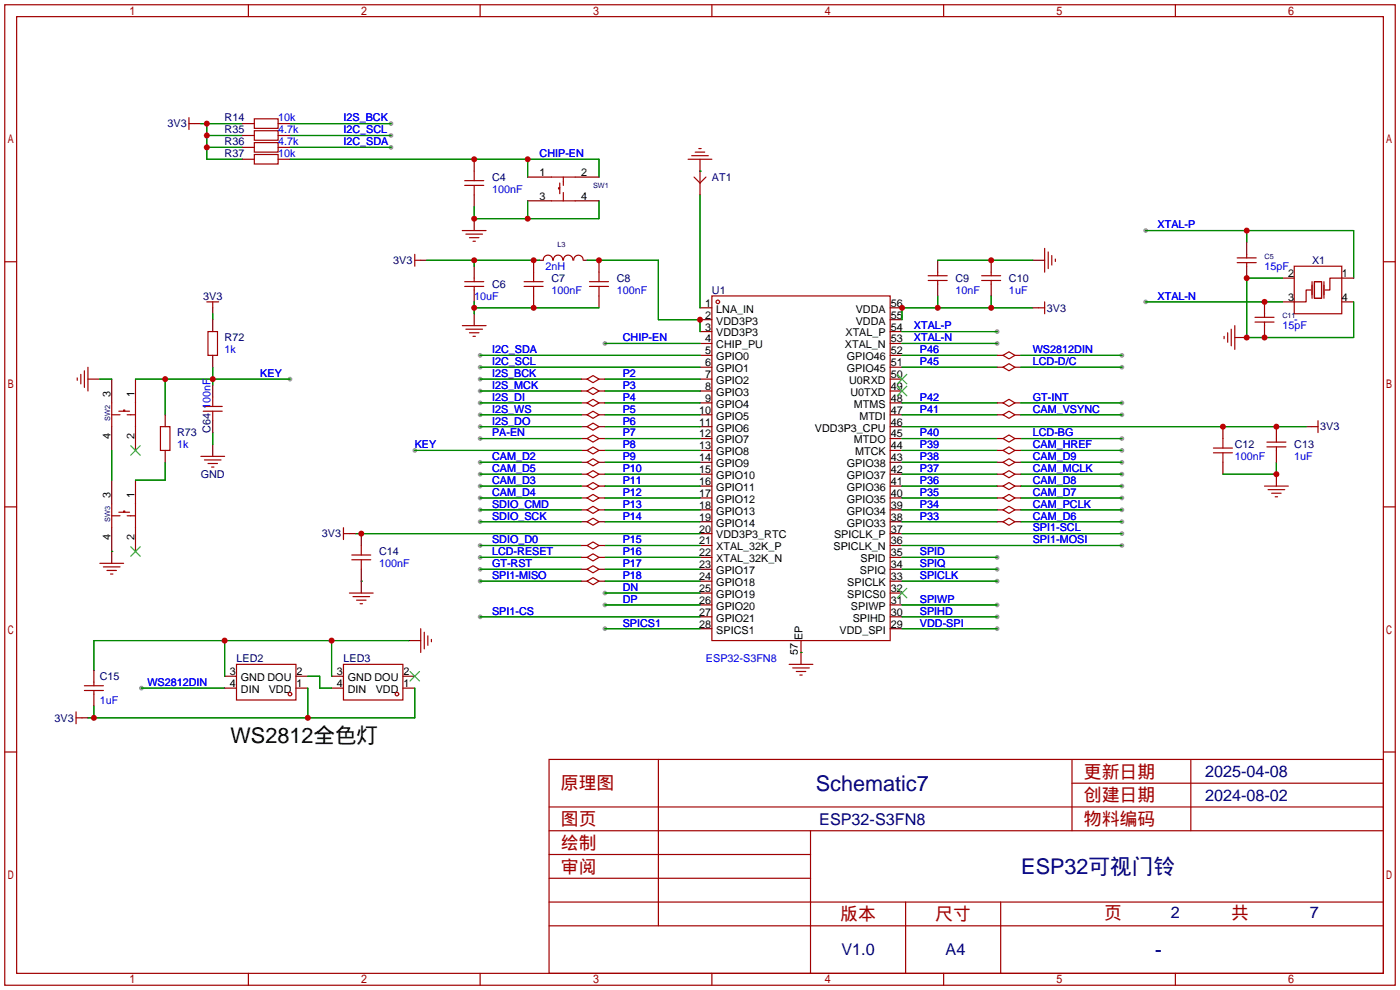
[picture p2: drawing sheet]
<svg xmlns="http://www.w3.org/2000/svg" width="299mm" height="212mm" viewBox="0 0 299 212" stroke-linecap="round" stroke-linejoin="round" font-family="sans-serif">
<defs><g id="words">
<text font-size="4.6" x="49.3" y="158.8">WS2812全色灯</text>
<g font-size="4.6" fill="#000080">
<text x="174.4" y="169">Schematic7</text>
<text x="218.3" y="186.8">ESP32可视门铃</text>
<text x="246.8" y="204.6">-</text>
</g>
<g font-size="3.8" fill="#a00000">
<text x="231.6" y="166.2">更新日期</text>
<text x="119.9" y="168.7">原理图</text>
<text x="231.6" y="171.3">创建日期</text>
<text x="119.9" y="176.3">图页</text>
<text x="231.6" y="176.3">物料编码</text>
<text x="119.9" y="181.4">绘制</text>
<text x="119.9" y="186.5">审阅</text>
<text x="179.6" y="196.7">版本</text>
<text x="199.9" y="196.7">尺寸</text>
<text x="236" y="196.4">页</text>
<text x="263.1" y="196.4">共</text>
</g>
<g font-size="3.5" fill="#000080">
<text x="257.6" y="166.1">2025-04-08</text>
<text x="257.6" y="171.1">2024-08-02</text>
<text x="175.1" y="176.2">ESP32-S3FN8</text>
<text x="250.2" y="196.3">2</text>
<text x="280" y="196.3">7</text>
<text x="179.8" y="204.2">V1.0</text>
<text x="202.1" y="204.2">A4</text>
</g>
<g font-size="2.3" fill="#000080">
<text x="35.8" y="27.2">3V3</text>
<text x="48" y="26">R14</text>
<text x="48" y="28.5">R35</text>
<text x="48" y="31">R36</text>
<text x="48" y="33.6">R37</text>
<text x="105.2" y="38.7">C4</text>
<text x="152.1" y="38.7">AT1</text>
<text x="84.1" y="56.4">3V3</text>
<text x="280.4" y="56.4">X1</text>
<text x="43.4" y="64.1">3V3</text>
<text x="105.2" y="61.5">C6</text>
<text x="117.9" y="60.2">C7</text>
<text x="131.8" y="60.2">C8</text>
<text x="152.1" y="62.8">U1</text>
<text x="204.2" y="60.2">C9</text>
<text x="215.6" y="60.2">C10</text>
<text x="223.8" y="66.6">3V3</text>
<text x="48" y="72.9">R72</text>
<text x="37.8" y="93.3">R73</text>
<text x="45" y="92.5" transform="rotate(-90 45 92.5)">C64</text>
<text x="263.9" y="95.8">C12</text>
<text x="276.6" y="95.8">C13</text>
<text x="282.2" y="92">3V3</text>
<text x="42.9" y="102.2">GND</text>
<text x="68.8" y="114.9">3V3</text>
<text x="81" y="118.7">C14</text>
<text x="50.5" y="141.5">LED2</text>
<text x="73.4" y="141.5">LED3</text>
<text x="21.3" y="145.3">C15</text>
<text x="11.7" y="154.2">3V3</text>
</g>
<g font-size="2.3" fill="#00f">
<text x="59.4" y="26">10k</text>
<text x="59.4" y="28.5">4.7k</text>
<text x="73.4" y="28.5">I2C_SCL</text>
<text x="73.4" y="26">I2S_BCK</text>
<text x="59.4" y="31">4.7k</text>
<text x="59.4" y="33.6">10k</text>
<text x="73.4" y="31">I2C_SDA</text>
<text x="115.3" y="33.6">CHIP-EN</text>
<text x="105.2" y="41.2">100nF</text>
<text x="247.4" y="48.8">XTAL-P</text>
<text x="116.6" y="57.7">2nH</text>
<text x="270.3" y="57.7">15pF</text>
<text x="101.3" y="64.1">10uF</text>
<text x="117.9" y="62.8">100nF</text>
<text x="131.8" y="62.8">100nF</text>
<text x="204.2" y="62.8">10nF</text>
<text x="215.6" y="62.8">1uF</text>
<text x="247.4" y="64.1">XTAL-N</text>
<text x="195.3" y="70.4">XTAL-P</text>
<text x="274.1" y="70.4">15pF</text>
<text x="276.6" y="69.1">-</text>
<text x="48" y="75.5">1k</text>
<text x="105.2" y="75.5">I2C_SDA</text>
<text x="133.1" y="72.9">CHIP-EN</text>
<text x="195.3" y="72.9">XTAL-N</text>
<text x="196.6" y="75.5">P46</text>
<text x="220.7" y="75.5">WS2812DIN</text>
<text x="55.6" y="80.6">KEY</text>
<text x="105.2" y="78">I2C_SCL</text>
<text x="105.2" y="83.1">I2S_MCK</text>
<text x="105.2" y="80.6">I2S_BCK</text>
<text x="133.1" y="80.6">P2</text>
<text x="133.1" y="83.1">P3</text>
<text x="196.6" y="78">P45</text>
<text x="220.7" y="78">LCD-D/C</text>
<text x="45" y="87.4" transform="rotate(-90 45 87.4)">100nF</text>
<text x="105.2" y="85.6">I2S_DI</text>
<text x="105.2" y="88.2">I2S_WS</text>
<text x="133.1" y="85.6">P4</text>
<text x="133.1" y="88.2">P5</text>
<text x="196.6" y="85.6">P42</text>
<text x="196.6" y="88.2">P41</text>
<text x="220.7" y="88.2">CAM_VSYNC</text>
<text x="220.7" y="85.6">GT-INT</text>
<text x="37.8" y="95.8">1k</text>
<text x="88.6" y="95.8">KEY</text>
<text x="105.2" y="90.7">I2S_DO</text>
<text x="105.2" y="93.3">PA-EN</text>
<text x="133.1" y="90.7">P6</text>
<text x="133.1" y="93.3">P7</text>
<text x="133.1" y="95.8">P8</text>
<text x="196.6" y="93.3">P40</text>
<text x="196.6" y="95.8">P39</text>
<text x="220.7" y="93.3">LCD-BG</text>
<text x="220.7" y="95.8">CAM_HREF</text>
<text x="105.2" y="100.9">CAM_D5</text>
<text x="105.2" y="98.3">CAM_D2</text>
<text x="133.1" y="98.3">P9</text>
<text x="133.1" y="100.9">P10</text>
<text x="196.6" y="98.3">P38</text>
<text x="196.6" y="100.9">P37</text>
<text x="220.7" y="98.3">CAM_D9</text>
<text x="220.7" y="100.9">CAM_MCLK</text>
<text x="263.9" y="98.3">100nF</text>
<text x="276.6" y="98.3">1uF</text>
<text x="105.2" y="103.4">CAM_D3</text>
<text x="105.2" y="106">CAM_D4</text>
<text x="133.1" y="103.4">P11</text>
<text x="133.1" y="106">P12</text>
<text x="196.6" y="103.4">P36</text>
<text x="196.6" y="106">P35</text>
<text x="220.7" y="103.4">CAM_D8</text>
<text x="220.7" y="106">CAM_D7</text>
<text x="105.2" y="108.5">SDIO_CMD</text>
<text x="105.2" y="111">SDIO_SCK</text>
<text x="133.1" y="108.5">P13</text>
<text x="133.1" y="111">P14</text>
<text x="196.6" y="108.5">P34</text>
<text x="196.6" y="111">P33</text>
<text x="220.7" y="108.5">CAM_PCLK</text>
<text x="220.7" y="111">CAM_D6</text>
<text x="220.7" y="113.6">SPI1-SCL</text>
<text x="105.2" y="116.1">SDIO_D0</text>
<text x="105.2" y="118.7">LCD-RESET</text>
<text x="133.1" y="116.1">P15</text>
<text x="133.1" y="118.7">P16</text>
<text x="196.6" y="118.7">SPID</text>
<text x="220.7" y="116.1">SPI1-MOSI</text>
<text x="81" y="121.2">100nF</text>
<text x="105.2" y="121.2">GT-RST</text>
<text x="105.2" y="123.7">SPI1-MISO</text>
<text x="133.1" y="121.2">P17</text>
<text x="133.1" y="123.7">P18</text>
<text x="196.6" y="121.2">SPIQ</text>
<text x="196.6" y="123.7">SPICLK</text>
<text x="105.2" y="131.4">SPI1-CS</text>
<text x="133.1" y="126.3">DN</text>
<text x="133.1" y="128.8">DP</text>
<text x="196.6" y="131.4">SPIHD</text>
<text x="196.6" y="128.8">SPIWP</text>
<text x="133.1" y="133.9">SPICS1</text>
<text x="196.6" y="133.9">VDD-SPI</text>
<text x="150.9" y="141.5">ESP32-S3FN8</text>
<text x="31.5" y="146.6">WS2812DIN</text>
<text x="21.3" y="150.4">1uF</text>
</g>
<g font-size="2.3">
<text x="115.3" y="37.6">1</text>
<text x="124.2" y="37.6">2</text>
<text x="115.3" y="42.7">3</text>
<text x="124.2" y="42.7">4</text>
<text x="275.3" y="59.2">2</text>
<text x="286.8" y="59.2">1</text>
<text x="150.7" y="65.6">1</text>
<text x="190.4" y="65.6">56</text>
<text x="275.3" y="64.3">3</text>
<text x="286.8" y="64.3">4</text>
<text x="150.7" y="68.1">2</text>
<text x="150.7" y="70.6">3</text>
<text x="153.1" y="66.8">LNA_IN</text>
<text x="153.1" y="69.4">VDD3P3</text>
<text x="153.1" y="71.9">VDD3P3</text>
<text x="180.7" y="71.9">XTAL_P</text>
<text x="182.9" y="69.4">VDDA</text>
<text x="182.9" y="66.8">VDDA</text>
<text x="190.4" y="70.6">54</text>
<text x="190.4" y="68.1">55</text>
<text x="150.7" y="73.2">4</text>
<text x="150.7" y="75.7">5</text>
<text x="153.1" y="74.4">CHIP_PU</text>
<text x="153.1" y="77">GPIO0</text>
<text x="180.6" y="74.4">XTAL_N</text>
<text x="181" y="77">GPIO46</text>
<text x="190.4" y="75.7">52</text>
<text x="190.4" y="73.2">53</text>
<text x="150.7" y="78.3">6</text>
<text x="150.7" y="80.8">7</text>
<text x="150.7" y="83.3">8</text>
<text x="153.1" y="79.5">GPIO1</text>
<text x="153.1" y="82.1">GPIO2</text>
<text x="181" y="79.5">GPIO45</text>
<text x="181.5" y="82.1">U0RXD</text>
<text x="190.4" y="83.3">49</text>
<text x="190.4" y="80.8">50</text>
<text x="190.4" y="78.3">51</text>
<text x="23.6" y="84.8" transform="rotate(-90 23.6 84.8)">3</text>
<text x="28.7" y="84.8" transform="rotate(-90 28.7 84.8)">1</text>
<text x="149.5" y="88.4">10</text>
<text x="150.7" y="85.9">9</text>
<text x="153.1" y="84.6">GPIO3</text>
<text x="153.1" y="87.1">GPIO4</text>
<text x="153.1" y="89.7">GPIO5</text>
<text x="181.7" y="84.6">U0TXD</text>
<text x="182.5" y="87.1">MTMS</text>
<text x="183.7" y="89.7">MTDI</text>
<text x="190.4" y="88.4">47</text>
<text x="190.4" y="85.9">48</text>
<text x="23.6" y="93.7" transform="rotate(-90 23.6 93.7)">4</text>
<text x="28.7" y="93.7" transform="rotate(-90 28.7 93.7)">2</text>
<text x="149.5" y="91">11</text>
<text x="149.5" y="93.5">12</text>
<text x="153.1" y="92.2">GPIO6</text>
<text x="153.1" y="94.8">GPIO7</text>
<text x="174.2" y="92.2">VDD3P3_CPU</text>
<text x="182.5" y="94.8">MTDO</text>
<text x="190.4" y="93.5">45</text>
<text x="190.4" y="91">46</text>
<text x="149.5" y="96">13</text>
<text x="149.5" y="98.6">14</text>
<text x="149.5" y="101.1">15</text>
<text x="153.1" y="97.3">GPIO8</text>
<text x="153.1" y="99.8">GPIO9</text>
<text x="181" y="99.8">GPIO38</text>
<text x="182.8" y="97.3">MTCK</text>
<text x="190.4" y="101.1">42</text>
<text x="190.4" y="98.6">43</text>
<text x="190.4" y="96">44</text>
<text x="23.6" y="106.4" transform="rotate(-90 23.6 106.4)">3</text>
<text x="28.7" y="106.4" transform="rotate(-90 28.7 106.4)">1</text>
<text x="149.5" y="103.7">16</text>
<text x="149.5" y="106.2">17</text>
<text x="153.1" y="102.4">GPIO10</text>
<text x="153.1" y="104.9">GPIO11</text>
<text x="153.1" y="107.5">GPIO12</text>
<text x="181" y="107.5">GPIO35</text>
<text x="181" y="104.9">GPIO36</text>
<text x="181" y="102.4">GPIO37</text>
<text x="190.4" y="106.2">40</text>
<text x="190.4" y="103.7">41</text>
<text x="149.5" y="108.7">18</text>
<text x="149.5" y="111.3">19</text>
<text x="149.5" y="113.8">20</text>
<text x="153.1" y="110">GPIO13</text>
<text x="153.1" y="112.5">GPIO14</text>
<text x="181" y="112.5">GPIO33</text>
<text x="181" y="110">GPIO34</text>
<text x="190.4" y="113.8">37</text>
<text x="190.4" y="111.3">38</text>
<text x="190.4" y="108.7">39</text>
<text x="23.6" y="115.3" transform="rotate(-90 23.6 115.3)">4</text>
<text x="28.7" y="115.3" transform="rotate(-90 28.7 115.3)">2</text>
<text x="149.5" y="116.4">21</text>
<text x="149.5" y="118.9">22</text>
<text x="153.1" y="115.1">VDD3P3_RTC</text>
<text x="153.1" y="117.6">XTAL_32K_P</text>
<text x="178.1" y="117.6">SPICLK_N</text>
<text x="178.3" y="115.1">SPICLK_P</text>
<text x="190.4" y="118.9">35</text>
<text x="190.4" y="116.4">36</text>
<text x="149.5" y="121.4">23</text>
<text x="149.5" y="124">24</text>
<text x="153.1" y="120.2">XTAL_32K_N</text>
<text x="153.1" y="122.7">GPIO17</text>
<text x="153.1" y="125.2">GPIO18</text>
<text x="181.1" y="125.2">SPICLK</text>
<text x="183.8" y="122.7">SPIQ</text>
<text x="183.9" y="120.2">SPID</text>
<text x="190.4" y="124">33</text>
<text x="190.4" y="121.4">34</text>
<text x="149.5" y="126.5">25</text>
<text x="149.5" y="129.1">26</text>
<text x="149.5" y="131.6">27</text>
<text x="153.1" y="127.8">GPIO19</text>
<text x="153.1" y="130.3">GPIO20</text>
<text x="181.1" y="127.8">SPICS0</text>
<text x="181.9" y="130.3">SPIWP</text>
<text x="190.4" y="131.6">30</text>
<text x="190.4" y="129.1">31</text>
<text x="190.4" y="126.5">32</text>
<text x="149.5" y="134.1">28</text>
<text x="153.1" y="132.9">GPIO21</text>
<text x="153.1" y="135.4">SPICS1</text>
<text x="171.5" y="136.9" transform="rotate(-90 171.5 136.9)">EP</text>
<text x="179.4" y="135.4">VDD_SPI</text>
<text x="182.2" y="132.9">SPIHD</text>
<text x="190.4" y="134.1">29</text>
<text x="170.5" y="140" transform="rotate(-90 170.5 140)">57</text>
<text x="49.1" y="144.3">3</text>
<text x="49.1" y="146.8">4</text>
<text x="51.5" y="145.6">GND DOU</text>
<text x="51.5" y="148.1">DIN</text>
<text x="57.4" y="148.1">VDD</text>
<text x="63.4" y="146.8">1</text>
<text x="63.4" y="144.3">2</text>
<text x="72" y="144.3">3</text>
<text x="72" y="146.8">4</text>
<text x="74.3" y="145.6">GND DOU</text>
<text x="74.3" y="148.1">DIN</text>
<text x="80.3" y="148.1">VDD</text>
<text x="86.2" y="146.8">1</text>
<text x="86.2" y="144.3">2</text>
</g>
<g font-size="1.6" fill="#000080">
<text x="126.7" y="40.1">SW1</text>
<text x="119.1" y="52.8">L3</text>
<text x="270.3" y="55.3">C5</text>
<text x="274.1" y="68">C11</text>
<text x="23.6" y="89.9" transform="rotate(-90 23.6 89.9)">SW2</text>
<text x="23.6" y="111.5" transform="rotate(-90 23.6 111.5)">SW3</text>
</g>
</g></defs>
<g fill="#999">
<circle cx="213.1" cy="134.4" r=".51"/>
<circle cx="129.3" cy="134.4" r=".51"/>
<circle cx="213.1" cy="131.8" r=".51"/>
<circle cx="213.1" cy="129.3" r=".51"/>
<circle cx="213.1" cy="119.1" r=".51"/>
<circle cx="213.1" cy="121.7" r=".51"/>
<circle cx="213.1" cy="124.2" r=".51"/>
<circle cx="129.3" cy="126.7" r=".51"/>
<circle cx="129.3" cy="129.3" r=".51"/>
<circle cx="129.3" cy="73.4" r=".51"/>
<circle cx="244.9" cy="49.3" r=".51"/>
<circle cx="244.9" cy="64.5" r=".51"/>
<circle cx="239.8" cy="88.6" r=".51"/>
<circle cx="239.8" cy="93.7" r=".51"/>
<circle cx="239.8" cy="96.3" r=".51"/>
<circle cx="239.8" cy="98.8" r=".51"/>
<circle cx="239.8" cy="101.3" r=".51"/>
<circle cx="239.8" cy="103.9" r=".51"/>
<circle cx="239.8" cy="106.4" r=".51"/>
<circle cx="239.8" cy="109" r=".51"/>
<circle cx="239.8" cy="111.5" r=".51"/>
<circle cx="102.6" cy="101.3" r=".51"/>
<circle cx="102.6" cy="103.9" r=".51"/>
<circle cx="102.6" cy="106.4" r=".51"/>
<circle cx="102.6" cy="98.8" r=".51"/>
<circle cx="102.6" cy="121.7" r=".51"/>
<circle cx="102.6" cy="124.2" r=".51"/>
<circle cx="102.6" cy="116.6" r=".51"/>
<circle cx="102.6" cy="119.1" r=".51"/>
<circle cx="239.8" cy="75.9" r=".51"/>
<circle cx="102.6" cy="78.5" r=".51"/>
<circle cx="102.6" cy="75.9" r=".51"/>
<circle cx="102.6" cy="83.6" r=".51"/>
<circle cx="102.6" cy="81" r=".51"/>
<circle cx="102.6" cy="86.1" r=".51"/>
<circle cx="102.6" cy="91.2" r=".51"/>
<circle cx="102.6" cy="88.6" r=".51"/>
<circle cx="239.8" cy="78.5" r=".51"/>
<circle cx="83.6" cy="31.5" r=".51"/>
<circle cx="83.6" cy="29" r=".51"/>
<circle cx="83.6" cy="26.4" r=".51"/>
<circle cx="30.2" cy="147.1" r=".51"/>
<circle cx="88.6" cy="96.3" r=".51"/>
<circle cx="239.8" cy="114" r=".51"/>
<circle cx="102.6" cy="109" r=".51"/>
<circle cx="102.6" cy="111.5" r=".51"/>
<circle cx="239.8" cy="86.1" r=".51"/>
<circle cx="102.6" cy="93.7" r=".51"/>
<circle cx="102.6" cy="131.8" r=".51"/>
<circle cx="239.8" cy="116.6" r=".51"/>
<circle cx="213.1" cy="73.4" r=".51"/>
<circle cx="213.1" cy="70.9" r=".51"/>
<circle cx="62" cy="81" r=".51"/>
</g>
<g fill="none" stroke="#a10000" stroke-width=".25">
<path d="M1 1h297.2v209.6h-297.2zM3.6 3.6h292.1v204.4h-292.1zM53.1 1v2.6M102.6 1v2.6M152.1 1v2.6M201.7 1v2.6M251.2 1v2.6M40.4 25.1v2.6M40.4 26.4h1.3M54.4 25.4h5v2h-5zM54.4 27.9h5v2.1h-5zM54.4 30.5h5v2h-5z"/>
<path d="M54.4 33h5v2.1h-5zM99.3 39.6h4.1M99.3 38.6h4.1M101.3 36.6v2M101.3 39.6v2.1M117.9 37.8h5M119.6 39.1v2.3M120.4 37.8v1.8M147.1 34h5M147.8 33.3h3.6M148.3 37.8l1.3 1.3 1.3-1.3M148.6 32.5h2"/>
<path d="M149.4 31.8h.5M1 55.9h2.6M88.6 54.4v2.5M88.6 55.6h1.3M98.8 49.3h5.1M99.6 50h3.5M100.3 50.8h2.1M101.1 51.6h.5M101.3 59.4v.8M114 58.2v2M116.1 55.6a1.01 1.01 0 0 1 1-1.1 1.01 1.01 0 0 1 1 1.1M117.9 42.9h5"/>
<path d="M118.3 55.6a1.01 1.01 0 0 1 1-1.1 1.01 1.01 0 0 1 1 1.1M119.6 40.1h-.2v.3h.2M120.4 41.1v1.8M120.4 55.6a1.01 1.01 0 0 1 1-1.1 1.01 1.01 0 0 1 1 1.1M122.6 55.6a1.01 1.01 0 0 1 1-1.1 1.01 1.01 0 0 1 1 1.1M128 58.2v2M198.4 59.9h4M198.4 58.9h4M200.4 58.2v.7M200.4 59.9v.8M209.8 59.9h4.1M209.8 58.9h4.1"/>
<path d="M211.8 58.2v.7M211.8 59.9v.8M223.3 53.1v5.1M224 53.8v3.6M224.8 54.6v2M225.6 55.4v.5M264.4 56.1h4.1M264.4 55.1h4.1M266.4 54.4v.7M266.4 56.1v.8M276.6 56.9h10.2v10.2h-10.2zM286.8 59.4h-2.6v2.6h-1"/>
<path d="M295.7 55.9h2.5M18 79.2v3.6M18.8 78.5v5.1M44.2 64.5h2.5M44.4 70.9h2.1v5h-2.1zM45.5 64.5v1.3M98.8 69.6h5.1M99.3 61.2h4.1M99.3 60.2h4.1M99.6 70.4h3.5M100.3 71.1h2.1M101.1 71.9h.5"/>
<path d="M101.3 61.2v.8M112 61.2h4.1M112 60.2h4.1M114 61.2v2M126 61.2h4M126 60.2h4M128 61.2v2M152.1 63.2h38.1v73.7h-38.1zM214.4 75.9l1.2-.7 1.3 .7-1.3 .8zM214.4 78.5l1.2-.8 1.3 .8-1.3 .7zM222 65.8h1.3M223.3 64.5v2.6"/>
<path d="M261.6 71.9v.5M262.4 71.1v2.1M263.1 70.4v3.5M263.9 69.6v5.1M268.2 68.8h4.1M268.2 67.8h4.1M270.3 67.1v.7M270.3 68.8v.8M280.2 62h-1.1v2.5h-2.5M280.4 60.2v3.6M280.9 60.2h1.5v3.6h-1.5zM283 60.2v3.6"/>
<path d="M16.5 80.8v.5M17.3 80v2M23.9 86.1v5.1M23.9 88.6h1.8M25.4 87.9h2.3M26.4 87.9v-.3h.3v.3M27.2 88.6h1.8M29 86.1v5.1M34.3 91.2h2v5.1h-2zM42.9 97.5h5.1M43.4 87.9h4.1M43.4 86.9h4.1"/>
<path d="M43.7 98.3h3.5M44.4 99.1h2.1M45.2 99.8h.5M45.5 84.8v2.1M45.5 87.9v2M125.5 98.8l1.2-.8 1.3 .8-1.3 .8zM125.5 96.3l1.2-.8 1.3 .8-1.3 .7zM125.5 86.1l1.2-.8 1.3 .8-1.3 .8zM125.5 88.6l1.2-.7 1.3 .7-1.3 .8zM125.5 91.2l1.2-.8 1.3 .8-1.3 .7zM125.5 81l1.2-.7 1.3 .7-1.3 .8zM125.5 83.6l1.2-.8 1.3 .8-1.3 .7z"/>
<path d="M125.5 93.7l1.2-.7 1.3 .7-1.3 .8zM214.4 86.1l1.2-.8 1.3 .8-1.3 .8zM214.4 88.6l1.2-.7 1.3 .7-1.3 .8zM214.4 93.7l1.2-.7 1.3 .7-1.3 .8zM214.4 96.3l1.2-.8 1.3 .8-1.3 .7zM214.4 98.8l1.2-.8 1.3 .8-1.3 .8zM259.3 96.8h4.1M259.3 95.8h4.1M261.4 93.7v2.1M261.4 96.8v2M270.8 95.5h4M270.8 94.5h4"/>
<path d="M272.8 93.7v.8M272.8 95.5v.8M280.4 91.2h1.3M281.7 89.9v2.6M1 108.3h2.6M23.9 107.7v5.1M23.9 110.2h1.8M25.4 109.5h2.3M26.4 109.5v-.3h.3v.3M27.2 110.2h1.8M29 107.7v5.1M73.4 112.8v2.5"/>
<path d="M73.4 114h1.3M75.2 119.6h4M75.2 118.6h4M77.2 116.6v2M77.2 119.6v2.1M125.5 101.3l1.2-.7 1.3 .7-1.3 .8zM125.5 103.9l1.2-.8 1.3 .8-1.3 .7zM125.5 106.4l1.2-.7 1.3 .7-1.3 .8zM125.5 116.6l1.2-.8 1.3 .8-1.3 .7zM125.5 119.1l1.2-.7 1.3 .7-1.3 .8zM125.5 109l1.2-.8 1.3 .8-1.3 .7zM125.5 111.5l1.2-.8 1.3 .8-1.3 .8z"/>
<path d="M214.4 101.3l1.2-.7 1.3 .7-1.3 .8zM214.4 103.9l1.2-.8 1.3 .8-1.3 .7zM214.4 106.4l1.2-.7 1.3 .7-1.3 .8zM214.4 109l1.2-.8 1.3 .8-1.3 .7zM214.4 111.5l1.2-.8 1.3 .8-1.3 .8zM270.3 103.9h5M271 104.6h3.6M271.8 105.4h2M272.5 106.2h.5M295.7 108.3h2.5M21.3 120.4h5.1M22.1 121.2h3.6"/>
<path d="M22.9 121.9h2M23.6 122.7h.5M74.7 126.7h5.1M75.4 127.5h3.6M76.2 128.3h2M77 129h.5M89.9 134.4v5M90.7 135.1v3.6M91.4 135.9v2M92.2 136.7v.5M125.5 121.7l1.2-.8 1.3 .8-1.3 .7zM125.5 124.2l1.2-.8 1.3 .8-1.3 .8z"/>
<path d="M16.3 152.1v2.6M16.3 153.4h1.2M18 147.6h4.1M18 146.6h4.1M20.1 145.8v.8M20.1 147.6v.7M50.5 142h12.7v7.6h-12.7zM73.4 142h12.7v7.6h-12.7zM168.7 142h5M169.4 142.7h3.6M170.2 143.5h2M170.9 144.3h.5"/>
<path d="M1 160.7h2.6M117.3 162.3h178.4v45.7h-178.4zM117.3 177.5h178.4M117.3 172.5h178.4M140.7 162.3v35.6M173.2 177.5v30.5M229.1 162.3v15.2M229.1 167.4h66.6M254.5 162.3v15.2M295.7 160.7h2.5M117.3 182.6h55.9M117.3 197.9h178.4"/>
<path d="M117.3 192.8h178.4M117.3 187.7h55.9M193.5 192.8v15.2M213.9 192.8v15.2M53.1 208v2.6M102.6 208v2.6M152.1 208v2.6M201.7 208v2.6M251.2 208v2.6"/>
<circle cx="153.4" cy="64.5" r=".38"/>
<circle cx="62" cy="148.3" r=".38"/>
<circle cx="84.8" cy="148.3" r=".38"/>
</g>
<g fill="none" stroke="#870000" stroke-width=".25">
<path d="M41.7 26.4h1.2M51.8 26.4h2.6M51.8 29h2.6M51.8 31.5h2.6M51.8 34h2.6M59.4 26.4h2.6M59.4 29h2.6M59.4 31.5h2.6M59.4 34h2.6M101.3 34v2.6M112.8 37.8h5.1M122.9 37.8h5.1"/>
<path d="M149.6 34v7.7M89.9 55.6h1.3M101.3 41.7v2.5M101.3 46.7v2.6M101.3 56.9v2.5M112.8 42.9h5.1M114 55.6v2.6M115.3 55.6h.8M122.9 42.9h5.1M124.7 55.6h.8M128 55.6v2.6M200.4 55.6v2.6"/>
<path d="M211.8 55.6v2.6M220.7 55.6h2.6M266.4 51.8v2.6M266.4 56.9v2.5M274.1 59.4h2.5M286.8 59.4h2.5M45.5 65.8v1.3M45.5 68.3v2.6M45.5 75.9v2.6M101.3 62v2.5M101.3 67.1v2.5M114 63.2v2.6"/>
<path d="M128 63.2v2.6M149.6 65.8h2.5M149.6 68.3h2.5M149.6 70.9h2.5M149.6 73.4h2.5M149.6 75.9h2.5M149.6 78.5h2.5M190.2 65.8h2.6M190.2 68.3h2.6M190.2 70.9h2.6M190.2 73.4h2.6M190.2 75.9h2.6"/>
<path d="M190.2 78.5h2.6M200.4 60.7v2.5M211.8 60.7v2.5M213.1 75.9h1.3M213.1 78.5h1.3M216.9 75.9h1.3M216.9 78.5h1.3M220.7 65.8h1.3M263.9 72.1h2.5M270.3 64.5v2.6M270.3 69.6v2.5M274.1 64.5h2.5"/>
<path d="M286.8 64.5h2.5M18.8 81h2.5M23.9 81v5.1M23.9 91.2v5.1M29 81v5.1M29 91.2v5.1M35.3 88.6v2.6M35.3 96.3v2.5M45.5 82.3v2.5M45.5 89.9v2.6M45.5 95v2.5M124.2 81h1.3"/>
<path d="M124.2 83.6h1.3M124.2 86.1h1.3M124.2 88.6h1.3M124.2 91.2h1.3M124.2 93.7h1.3M124.2 96.3h1.3M124.2 98.8h1.3M128 81h1.3M128 83.6h1.3M128 86.1h1.3M128 88.6h1.3M128 91.2h1.3"/>
<path d="M128 93.7h1.3M128 96.3h1.3M128 98.8h1.3M149.6 81h2.5M149.6 83.6h2.5M149.6 86.1h2.5M149.6 88.6h2.5M149.6 91.2h2.5M149.6 93.7h2.5M149.6 96.3h2.5M149.6 98.8h2.5M190.2 81h2.6"/>
<path d="M190.2 83.6h2.6M190.2 86.1h2.6M190.2 88.6h2.6M190.2 91.2h2.6M190.2 93.7h2.6M190.2 96.3h2.6M190.2 98.8h2.6M213.1 86.1h1.3M213.1 88.6h1.3M213.1 93.7h1.3M213.1 96.3h1.3M213.1 98.8h1.3"/>
<path d="M216.9 86.1h1.3M216.9 88.6h1.3M216.9 93.7h1.3M216.9 96.3h1.3M216.9 98.8h1.3M261.4 91.2v2.5M261.4 98.8v2.5M272.8 91.2v2.5M272.8 96.3v2.5M279.1 91.2h1.3M23.9 102.6v5.1M23.9 112.8v7.6"/>
<path d="M29 102.6v5.1M29 112.8v5.1M74.7 114h1.2M77.2 114v2.6M124.2 101.3h1.3M124.2 103.9h1.3M124.2 106.4h1.3M124.2 109h1.3M124.2 111.5h1.3M124.2 116.6h1.3M124.2 119.1h1.3M128 101.3h1.3"/>
<path d="M128 103.9h1.3M128 106.4h1.3M128 109h1.3M128 111.5h1.3M128 116.6h1.3M128 119.1h1.3M149.6 101.3h2.5M149.6 103.9h2.5M149.6 106.4h2.5M149.6 109h2.5M149.6 111.5h2.5M149.6 114h2.5"/>
<path d="M149.6 116.6h2.5M149.6 119.1h2.5M190.2 101.3h2.6M190.2 103.9h2.6M190.2 106.4h2.6M190.2 109h2.6M190.2 111.5h2.6M190.2 114h2.6M190.2 116.6h2.6M190.2 119.1h2.6M213.1 101.3h1.3M213.1 103.9h1.3"/>
<path d="M213.1 106.4h1.3M213.1 109h1.3M213.1 111.5h1.3M216.9 101.3h1.3M216.9 103.9h1.3M216.9 106.4h1.3M216.9 109h1.3M216.9 111.5h1.3M272.8 101.3v2.6M77.2 121.7v5M87.4 136.9h2.5M124.2 121.7h1.3"/>
<path d="M124.2 124.2h1.3M128 121.7h1.3M128 124.2h1.3M149.6 121.7h2.5M149.6 124.2h2.5M149.6 126.7h2.5M149.6 129.3h2.5M149.6 131.8h2.5M149.6 134.4h2.5M171.2 136.9v5.1M190.2 121.7h2.6M190.2 124.2h2.6"/>
<path d="M190.2 126.7h2.6M190.2 129.3h2.6M190.2 131.8h2.6M190.2 134.4h2.6M17.5 153.4h1.3M20.1 143.3v2.5M20.1 148.3v2.6M48 147.1h2.5M48 144.5h2.5M63.2 147.1h2.6M63.2 144.5h2.6M70.9 147.1h2.5"/>
<path d="M70.9 144.5h2.5M86.1 147.1h2.5M86.1 144.5h2.5"/>
</g>
<path d="M27.9 95.2l2.1 2.1M30 95.2l-2.1 2.1M191.8 82.5l2 2.1M191.8 80l2 2M193.8 82.5l-2 2.1M193.8 80l-2 2M27.9 116.8l2.1 2.1M30 116.8l-2.1 2.1M191.8 125.7l2 2.1M193.8 125.7l-2 2.1M87.6 143.5l2.1 2M89.7 143.5l-2.1 2" fill="none" stroke="#3c3" stroke-width=".25"/>
<g fill="none" stroke="#008700" stroke-width=".25">
<path d="M42.9 26.4h8.9M44.2 26.4v7.6h7.6M44.2 31.5h7.6M44.2 29h7.6M62 34h66v3.8M62 31.5h21.6M62 29h21.6M62 26.4h21.6M112.8 34v3.8M149.6 36.6h.1M91.2 55.6h24.1M101.3 55.6v1.3"/>
<path d="M112.8 42.9v3.8M125.5 55.6h15.2v12.7h8.9v2.6M128 42.9v3.8h-26.7v-2.5M149.6 41.7v24.1M200.4 55.6h20.3M244.9 49.3h44.4v10.1M266.4 49.3v2.5M274.1 59.4h-7.7v12.7h22.9v-7.6M45.5 67.1v1.2M45.5 78.5v3.8M101.3 65.8h26.7M101.3 64.5v2.6"/>
<path d="M102.6 75.9h47M102.6 78.5h47M129.3 73.4h20.3M192.8 73.4h20.3M192.8 75.9h20.3M192.8 78.5h20.3M192.8 70.9h20.3M200.4 63.2v2.6M211.8 63.2v2.6M218.2 75.9h21.6M218.2 78.5h21.6M220.7 65.8h-27.9v2.5"/>
<path d="M244.9 64.5h29.2M21.3 81h2.6M23.9 96.3v6.3M29 81h33M35.3 81v7.6M35.3 98.8v3.8h-6.3M45.5 92.5v2.5M88.6 96.3h35.6M102.6 81h21.6M102.6 83.6h21.6M102.6 86.1h21.6M102.6 88.6h21.6"/>
<path d="M102.6 91.2h21.6M102.6 93.7h21.6M102.6 98.8h21.6M129.3 81h20.3M129.3 83.6h20.3M129.3 86.1h20.3M129.3 88.6h20.3M129.3 91.2h20.3M129.3 93.7h20.3M129.3 96.3h20.3M129.3 98.8h20.3M192.8 86.1h20.3"/>
<path d="M192.8 88.6h20.3M192.8 91.2h86.3M192.8 93.7h20.3M192.8 96.3h20.3M192.8 98.8h20.3M218.2 86.1h21.6M218.2 88.6h21.6M218.2 93.7h21.6M218.2 96.3h21.6M218.2 98.8h21.6M272.8 98.8v2.5h-11.4M23.9 117.9h.1"/>
<path d="M75.9 114h73.7M102.6 119.1h21.6M102.6 101.3h21.6M102.6 103.9h21.6M102.6 106.4h21.6M102.6 109h21.6M102.6 116.6h21.6M102.6 111.5h21.6M129.3 119.1h20.3M129.3 101.3h20.3M129.3 103.9h20.3M129.3 106.4h20.3"/>
<path d="M129.3 109h20.3M129.3 116.6h20.3M129.3 111.5h20.3M192.8 119.1h20.3M192.8 101.3h20.3M192.8 103.9h20.3M192.8 106.4h20.3M192.8 109h20.3M192.8 116.6h47M192.8 111.5h20.3M192.8 114h47M218.2 101.3h21.6"/>
<path d="M218.2 103.9h21.6M218.2 106.4h21.6M218.2 109h21.6M218.2 111.5h21.6M48 136.9v7.6M70.9 136.9v7.6M77.2 124.2h.1M87.4 136.9h-67.3v6.4M102.6 131.8h47M102.6 121.7h21.6M102.6 124.2h21.6M129.3 134.4h20.3"/>
<path d="M129.3 129.3h20.3M129.3 121.7h20.3M129.3 124.2h20.3M129.3 126.7h20.3M171.2 139.4h.1M192.8 134.4h20.3M192.8 131.8h20.3M192.8 129.3h20.3M192.8 121.7h20.3M192.8 124.2h20.3M20.1 150.9v2.5M30.2 147.1h17.8"/>
<path d="M65.8 144.5h2.5v2.6h2.6M65.8 147.1v6.3M88.6 147.1v6.3h-69.8"/>
</g>
<g fill="#c00">
<circle cx="114" cy="65.8" r=".63"/>
<circle cx="101.3" cy="65.8" r=".63"/>
<circle cx="149.6" cy="68.3" r=".63"/>
<circle cx="128" cy="55.6" r=".63"/>
<circle cx="266.4" cy="49.3" r=".63"/>
<circle cx="270.3" cy="64.5" r=".63"/>
<circle cx="266.4" cy="59.4" r=".63"/>
<circle cx="270.3" cy="72.1" r=".63"/>
<circle cx="266.4" cy="72.1" r=".63"/>
<circle cx="192.8" cy="65.8" r=".63"/>
<circle cx="200.4" cy="65.8" r=".63"/>
<circle cx="211.8" cy="65.8" r=".63"/>
<circle cx="211.8" cy="55.6" r=".63"/>
<circle cx="272.8" cy="91.2" r=".63"/>
<circle cx="261.4" cy="91.2" r=".63"/>
<circle cx="272.8" cy="101.3" r=".63"/>
<circle cx="112.8" cy="34" r=".63"/>
<circle cx="101.3" cy="34" r=".63"/>
<circle cx="114" cy="55.6" r=".63"/>
<circle cx="101.3" cy="55.6" r=".63"/>
<circle cx="77.2" cy="114" r=".63"/>
<circle cx="112.8" cy="46.7" r=".63"/>
<circle cx="101.3" cy="46.7" r=".63"/>
<circle cx="44.2" cy="26.4" r=".63"/>
<circle cx="44.2" cy="29" r=".63"/>
<circle cx="44.2" cy="31.5" r=".63"/>
<circle cx="48" cy="136.9" r=".63"/>
<circle cx="70.9" cy="136.9" r=".63"/>
<circle cx="65.8" cy="153.4" r=".63"/>
<circle cx="20.1" cy="153.4" r=".63"/>
<circle cx="45.5" cy="81" r=".63"/>
<circle cx="35.3" cy="81" r=".63"/>
</g>
<use href="#words"/>
</svg>
